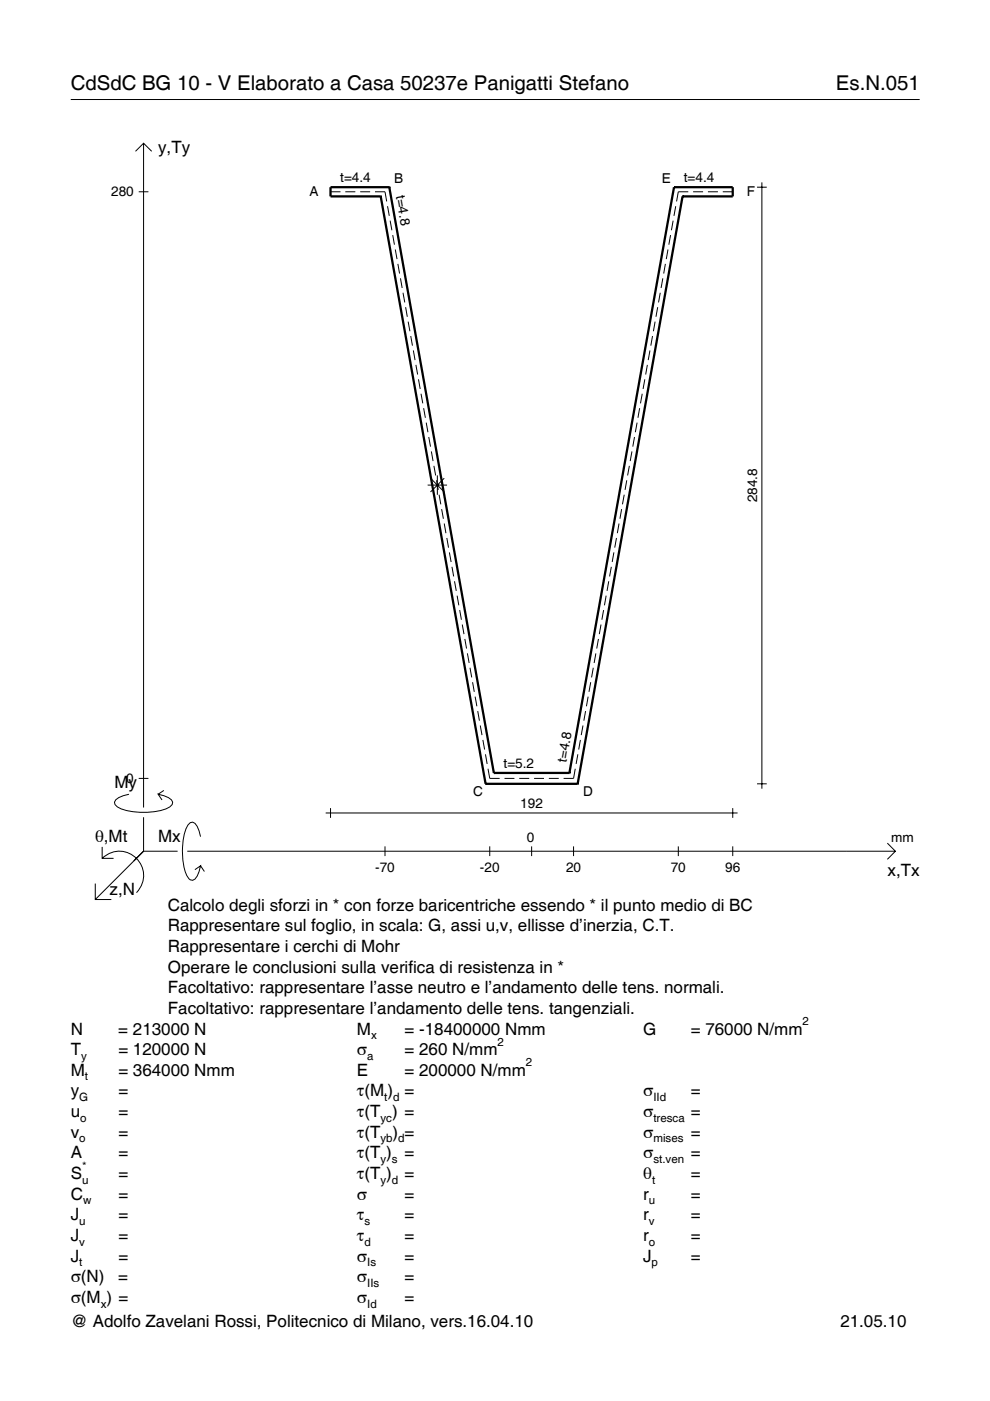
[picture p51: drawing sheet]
<svg xmlns="http://www.w3.org/2000/svg" width="210mm" height="297mm" viewBox="0 0 210 297" stroke-linecap="round" stroke-linejoin="round" font-family="sans-serif">
<defs><g id="words">
<g font-size="4.3">
<text x="15" y="19">CdSdC BG 10 - V Elaborato a Casa 50237e Panigatti Stefano</text>
<text x="177.2" y="19">Es.N.051</text>
</g>
<g font-size="3.6">
<text x="33.5" y="32.4">y,Ty</text>
<text x="24.3" y="167.1">My</text>
<text x="20.1" y="178.4">θ,Mt</text>
<text x="33.5" y="178.4">Mx</text>
<text x="188.2" y="185.6">x,Tx</text>
<text x="23.2" y="189.7">z,N</text>
<text x="35.6" y="193.1">Calcolo degli sforzi in * con forze baricentriche essendo * il punto medio di BC</text>
<text x="35.6" y="197.5">Rappresentare sul foglio, in scala: G, assi u,v, ellisse d’inerzia, C.T.</text>
<text x="35.6" y="201.8">Rappresentare i cerchi di Mohr</text>
<text x="35.6" y="206.2">Operare le conclusioni sulla verifica di resistenza in *</text>
<text x="35.6" y="210.6">Facoltativo: rappresentare l’asse neutro e l’andamento delle tens. normali.</text>
<text x="35.6" y="215">Facoltativo: rappresentare l’andamento delle tens. tangenziali.</text>
<text x="15" y="219.3">N</text>
<text x="25.1" y="219.3">= 213000 N</text>
<text x="75.7" y="219.3">M</text>
<text x="85.8" y="219.3">= -18400000 Nmm</text>
<text x="136.4" y="219.3">G</text>
<text x="146.5" y="219.3">= 76000 N/mm</text>
<text x="15" y="223.7">T</text>
<text x="25.1" y="223.7">= 120000 N</text>
<text x="75.7" y="223.7">σ</text>
<text x="85.8" y="223.7">= 260 N/mm</text>
<text x="15" y="228.1">M</text>
<text x="15" y="232.5">y</text>
<text x="25.1" y="228.1">= 364000 Nmm</text>
<text x="25.1" y="232.5">=</text>
<text x="75.7" y="228.1">E</text>
<text x="75.7" y="232.5">τ(M ) =</text>
<text x="85.8" y="228.1">= 200000 N/mm</text>
<text x="136.4" y="232.5">σ</text>
<text x="146.5" y="232.5">=</text>
<text x="15" y="236.8">u</text>
<text x="25.1" y="236.8">=</text>
<text x="75.7" y="236.8">τ(T ) =</text>
<text x="136.4" y="236.8">σ</text>
<text x="146.5" y="236.8">=</text>
<text x="15" y="241.2">v</text>
<text x="15" y="245.6">A</text>
<text x="25.1" y="241.2">=</text>
<text x="25.1" y="245.6">=</text>
<text x="75.7" y="245.6">τ(T )</text>
<text x="75.7" y="241.2">τ(T</text>
<text x="83.3" y="241.2">) =</text>
<text x="85.8" y="245.6">=</text>
<text x="136.4" y="241.2">σ</text>
<text x="136.4" y="245.6">σ</text>
<text x="146.5" y="241.2">=</text>
<text x="146.5" y="245.6">=</text>
<text x="15" y="250">S</text>
<text x="25.1" y="250">=</text>
<text x="75.7" y="250">τ(T )</text>
<text x="85.8" y="250">=</text>
<text x="136.4" y="250">θ</text>
<text x="146.5" y="250">=</text>
<text x="15" y="254.3">C</text>
<text x="25.1" y="254.3">=</text>
<text x="75.7" y="254.3">σ</text>
<text x="85.8" y="254.3">=</text>
<text x="136.4" y="254.3">r</text>
<text x="146.5" y="254.3">=</text>
<text x="15" y="258.7">J</text>
<text x="15" y="263.1">J</text>
<text x="25.1" y="258.7">=</text>
<text x="25.1" y="263.1">=</text>
<text x="75.7" y="258.7">τ</text>
<text x="75.7" y="263.1">τ</text>
<text x="85.8" y="258.7">=</text>
<text x="85.8" y="263.1">=</text>
<text x="136.4" y="258.7">r</text>
<text x="136.4" y="263.1">r</text>
<text x="146.5" y="258.7">=</text>
<text x="146.5" y="263.1">=</text>
<text x="15" y="267.5">J</text>
<text x="25.1" y="267.5">=</text>
<text x="75.7" y="267.5">σ</text>
<text x="85.8" y="267.5">=</text>
<text x="136.4" y="267.5">J</text>
<text x="146.5" y="267.5">=</text>
<text x="15" y="271.8">σ(N)</text>
<text x="25.1" y="271.8">=</text>
<text x="75.7" y="271.8">σ</text>
<text x="85.8" y="271.8">=</text>
<text x="15" y="276.2">σ(M ) =</text>
<text x="15" y="281.4">@ Adolfo Zavelani Rossi, Politecnico di Milano, vers.16.04.10</text>
<text x="75.7" y="276.2">σ</text>
<text x="85.8" y="276.2">=</text>
<text x="178.2" y="281.4">21.05.10</text>
</g>
<g font-size="2.9">
<text x="23.6" y="41.7">280</text>
<text x="65.6" y="41.6">A</text>
<text x="72.1" y="38.7">t=4.4</text>
<text x="83.6" y="38.9">B</text>
<text x="83.9" y="41.5" transform="rotate(80 83.9 41.5)">t=4.8</text>
<text x="140.4" y="38.9">E</text>
<text x="145" y="38.7">t=4.4</text>
<text x="158.3" y="41.6">F</text>
<text x="160.5" y="106.5" transform="rotate(-90 160.5 106.5)">284.8</text>
<text x="120.1" y="161.7" transform="rotate(-80 120.1 161.7)">t=4.8</text>
<text x="26.8" y="166">0</text>
<text x="106.8" y="162.8">t=5.2</text>
<text x="100.3" y="168.7">C</text>
<text x="110.3" y="171.3">192</text>
<text x="123.6" y="168.7">D</text>
<text x="111.7" y="178.4">0</text>
<text x="189" y="178.4">mm</text>
<text x="79.5" y="184.9">-70</text>
<text x="101.8" y="184.9">-20</text>
<text x="120" y="184.9">20</text>
<text x="142.2" y="184.9">70</text>
<text x="153.8" y="184.9">96</text>
</g>
<g font-size="2.4">
<text x="78.7" y="220.3">x</text>
<text x="105.5" y="221.7">2</text>
<text x="170.2" y="217.3">2</text>
<text x="17.2" y="224.7">y</text>
<text x="77.9" y="224.7">a</text>
<text x="111.5" y="226.1">2</text>
<text x="16.8" y="233.5">G</text>
<text x="18" y="229.1">t</text>
<text x="81.5" y="233.5">t d</text>
<text x="138.5" y="233.5">IId</text>
<text x="17" y="237.8">o</text>
<text x="80.7" y="237.8">yc</text>
<text x="138.5" y="237.8">tresca</text>
<text x="16.8" y="242.2">o</text>
<text x="80.7" y="242.2">yb d</text>
<text x="138.5" y="242.2">mises</text>
<text x="17.4" y="251">u</text>
<text x="17.4" y="248">*</text>
<text x="80.7" y="246.6">y s</text>
<text x="80.7" y="251">y d</text>
<text x="138.2" y="251">t</text>
<text x="138.5" y="246.6">st.ven</text>
<text x="17.6" y="255.3">w</text>
<text x="137.6" y="255.3">u</text>
<text x="16.8" y="259.7">u</text>
<text x="77.3" y="259.7">s</text>
<text x="137.6" y="259.7">v</text>
<text x="16.8" y="264.1">v</text>
<text x="16.8" y="268.5">t</text>
<text x="77.3" y="264.1">d</text>
<text x="77.9" y="268.5">Is</text>
<text x="137.6" y="264.1">o</text>
<text x="138.2" y="268.5">p</text>
<text x="77.9" y="272.8">IIs</text>
<text x="21.4" y="277.2">x</text>
<text x="77.9" y="277.2">Id</text>
</g>
</g></defs>
<g fill="none" stroke="#000" stroke-width=".21">
<path d="M15 21.1h180M28.7 32.1l1.7-1.7 1.8 1.7M30.4 30.4v140.8M160.5 39.7h2.1M161.5 38.7v128.5M29.4 40.7h2.1M70.1 40.7h2.1M73.2 40.7h2.1M76.4 40.7h2.1M79.5 40.7h2.1l.4 2M82.2 43.7l.3 2.1M82.7 46.8l.4 2"/>
<path d="M83.3 49.8l.3 2.1M83.8 52.9l.4 2M84.4 55.9l.3 2.1M84.9 59l.4 2.1M140.5 59l-.3 2.1M141.1 55.9l-.4 2.1M141.6 52.9l-.3 2M142.2 49.8l-.4 2.1M142.7 46.8l-.3 2M143.3 43.7l-.4 2.1M145.9 40.7h-2.1l-.4 2M147 40.7h2.1"/>
<path d="M150.1 40.7h2.1M153.2 40.7h2.2M85.4 62.1l.4 2M86 65.1l.4 2.1M86.5 68.2l.4 2M87.1 71.2l.3 2.1M87.6 74.3l.4 2M88.2 77.4l.3 2M137.3 77.4l-.4 2M137.8 74.3l-.4 2M138.3 71.2l-.3 2.1M138.9 68.2l-.4 2"/>
<path d="M139.4 65.1l-.3 2.1M140 62.1l-.4 2M88.7 80.4l.4 2.1M89.3 83.5l.3 2M89.8 86.5l.4 2.1M90.4 89.6l.3 2M90.9 92.6l.4 2.1M91.5 95.7l.3 2.1M92 98.8l.4 2M133.4 98.8l-.3 2M134 95.7l-.4 2.1M134.5 92.6l-.3 2.1"/>
<path d="M135.1 89.6l-.4 2M135.6 86.5l-.3 2.1M136.2 83.5l-.4 2M136.7 80.4l-.4 2.1M90.7 102.8h4.1M91.3 101.4l2.9 2.9M92.5 101.8l.4 2.1M92.7 100.8v4.1M93.1 104.9l.4 2M93.6 107.9l.4 2.1M94.2 101.4l-2.9 2.9M94.2 111l.3 2"/>
<path d="M94.7 114.1l.4 2M95.3 117.1l.3 2.1M130.2 117.1l-.4 2.1M130.7 114.1l-.4 2M131.2 111l-.3 2M131.8 107.9l-.4 2.1M132.3 104.9l-.3 2M132.9 101.8l-.4 2.1M95.8 120.2l.4 2M96.4 123.2l.3 2.1M96.9 126.3l.4 2M97.5 129.3l.3 2.1"/>
<path d="M98 132.4l.4 2M98.6 135.5l.3 2M99.1 138.5l.4 2.1M126.3 138.5l-.3 2.1M126.9 135.5l-.4 2M127.4 132.4l-.3 2M128 129.3l-.4 2.1M128.5 126.3l-.3 2M129.1 123.2l-.4 2.1M129.6 120.2l-.4 2M99.6 141.6l.4 2M100.2 144.6l.4 2.1"/>
<path d="M100.7 147.7l.4 2M101.3 150.8l.3 2M101.8 153.8l.4 2.1M102.4 156.9l.3 2M102.9 159.9l.4 2.1M122.5 159.9l-.4 2.1M123.1 156.9l-.4 2M123.6 153.8l-.4 2.1M124.2 150.8l-.4 2M124.7 147.7l-.4 2M125.2 144.6l-.3 2.1M125.8 141.6l-.4 2"/>
<path d="M21.7 179.6v2.4h2.4M27.3 168.4a3.6 3.6 0 0 0-3 1.7l.1 .5a5.6 5.6 0 0 0 3.8 1.5 13.4 13.4 0 0 0 7.8-1l.5-.5 .1-.5a3.6 3.6 0 0 0-3.1-1.7l.8 1.2M29.4 165h2.1M30.4 173.3v7.2M34.7 167.6l-1.2 .8M42.5 177.4a3.6 3.6 0 0 0-1.7-3.1l-.5 .1a5.7 5.7 0 0 0-1.5 3.8 13.9 13.9 0 0 0 1.1 7.9l.4 .4 .5 .1a3.6 3.6 0 0 0 1.7-3l-1.2 .8M69 172.4h87.4M70.1 171.3v2.1M81.6 179.4v2.1M103.5 163l.3 2h2.1M103.8 179.4v2.1M107 165h2.1"/>
<path d="M110.1 165h2.1M112.7 179.4v2.1M113.2 165h2.1M116.4 165h2.1M121.6 179.4v2.1M122 163l-.4 2h-2.1M143.8 179.4v2.1M155.4 171.3v2.1M155.4 179.4v2.1M160.5 166.2h2.1M188.1 178.8l1.7 1.7-1.7 1.7M20.2 187.3v3.4h3.4"/>
<path d="M21.7 182a5.1 5.1 0 0 1 7.2 0 5.1 5.1 0 0 1 0 7.3M30.4 180.5l-10.2 10.2M30.4 180.5h7.2M39.7 180.5h150.1M42.5 183.6l.8 1.2"/>
</g>
<g fill="none" stroke="#000" stroke-width=".48">
<path d="M82.5 39.7h.1M82.5 39.7h-12.4v1.9h10.6M82.5 39.7l22.2 124.2M142.9 39.7h.1M142.9 39.7h12.5v1.9h-10.7M142.9 39.7l-22.2 124.2M80.7 41.6h.1M80.7 41.6l22.3 124.6M144.7 41.6h.1M144.7 41.6l-22.2 124.6M103 166.2h.1M103 166.2h19.5"/>
<path d="M104.7 163.9h.1M104.7 163.9h16M120.7 163.9h.1M122.5 166.2h.1"/>
</g>
<use href="#words"/>
</svg>
